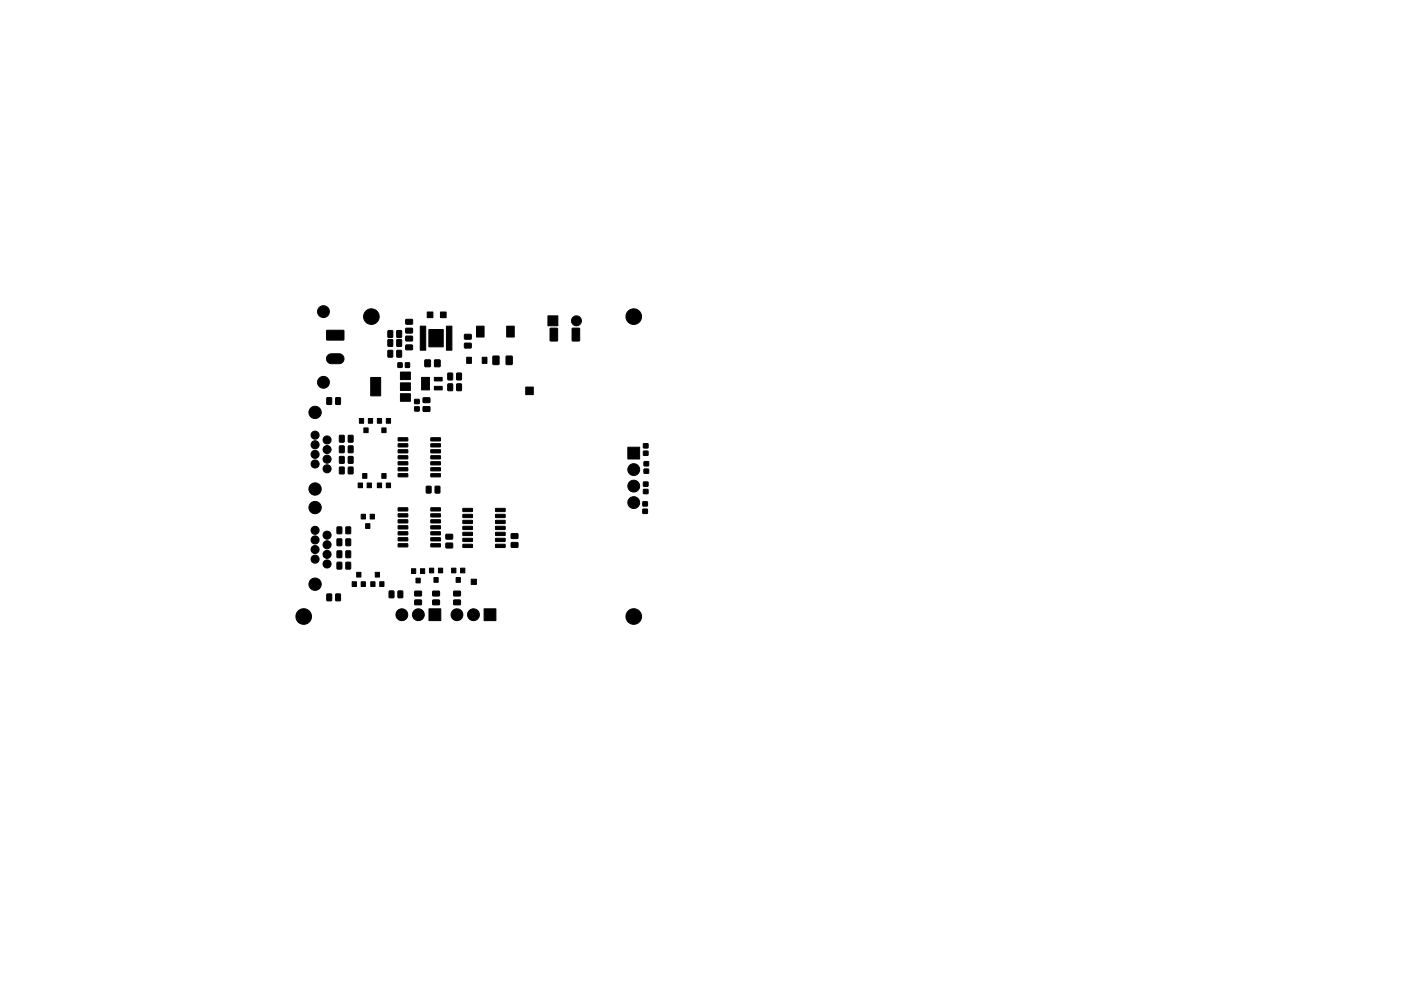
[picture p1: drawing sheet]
<svg xmlns="http://www.w3.org/2000/svg" width="297mm" height="210mm" viewBox="0 0 297 210" stroke-linecap="round" stroke-linejoin="round" font-family="sans-serif">
<g fill="#000" stroke="#000" stroke-width=".21">
<path d="M69.5 75.4l.6-.3h1.8a1.05 1.05 0 0 1 1 1 1.05 1.05 0 0 1-1 1.1h-1.7a1.06 1.06 0 0 1-.9-.7 1.06 1.06 0 0 1 .2-1.1zM69.3 70.1h3.6v2h-3.6zM82.3 74.4h1l-.1 1.4-.9-.1zM82.3 72.1h1l-.1 1.4-.9-.1zM82.3 70.2h1l-.1 1.4-.9-.1zM84.2 74.4h.9v1.4l-1-.1zM84.2 72.1h.9v1.4l-1-.1zM84.2 70.2h.9v1.4l-1-.1zM84.4 77h.8v.9h-.8zM86 77h.8v.9h-.8zM86.1 73.2h1.3l.1 .9-1.4 .1zM86.1 71.4l1.3-.1 .1 1h-1.4z"/>
<path d="M86.1 69.7l1.3-.1 .1 1-1.4 .1zM86.1 67.8h1.3l.1 .9-1.4 .1zM89.1 69.2h1.2v5.1h-1.2zM90.1 76.4h1.2l-.1 1.4-1.1-.1zM90.6 66.2h1.2v1.2h-1.2zM92.2 76.4h1.1v1.4l-1.2-.1zM90.9 69.9h3.1v3.7h-3.1zM93.4 66.2h1.2v1.2h-1.2zM94.7 69.2h1.1v5.1h-1.1zM95 79.2h1l-.1 1.4-.9-.1zM96.9 79.2h.9v1.4l-1-.1zM98.5 72.8h1.3l.1 1h-1.4z"/>
<path d="M98.5 71l1.3-.1 .1 1-1.4 .1zM98.9 75.8h1v1.3h-1zM101 69.2h1.6v2.3h-1.6zM102.2 75.8h1v1.3h-1zM104.5 75.6h1.3l-.1 1.7h-1.2zM107.3 75.6h1.3l-.1 1.7h-1.2zM107.4 69.2h1.6v2.3h-1.6zM116.7 69.7h1.5v2.6h-1.6zM116.2 67h2.1v2.1h-2.1zM121.3 69.7h1.6l-.1 2.6h-1.5zM69.3 84.4h1l-.1 1.4-.9-.1zM71.2 84.4h1l-.1 1.4-.9-.1z"/>
<path d="M72 99.1l1 .1-.1 1.3h-.9zM72 96.9h1l-.1 1.4-.9-.1zM72 94.6l1 .1-.1 1.3h-.9zM72 92.4h1l-.1 1.4-.9-.1zM73.9 99.1l.9 .1v1.3h-1zM73.9 96.9h.9v1.4l-1-.1zM73.9 94.6l.9 .1v1.3h-1zM73.9 92.4h.9v1.4l-1-.1zM76.2 88.8h.9v1h-.9zM77.1 90.8h.9v1h-.9zM78.1 88.8h.9v1h-.9zM78.6 80.1h2.1v3.9h-2.1z"/>
<path d="M80 88.8h.9v1h-.9zM81 90.8h.9v1h-.9zM81.9 88.8h.9v1h-.9zM84.4 99.2h2l.1 .6-2 .1zM84.4 98l2-.1 .1 .7h-2zM84.4 96.7h2l.1 .6-2 .1zM84.4 95.4h2l.1 .6-2 .1zM84.4 94.2l2-.1 .1 .6-2 .1zM84.4 92.9h2l.1 .6-2 .1zM84.9 83.5h2.1v1.6h-2.1zM84.9 81.2h2.1v1.6h-2.1zM84.9 78.9h2.1v1.6h-2.1z"/>
<path d="M87.9 86.3h1v.9h-1zM87.9 84.8h1v.8h-1zM89.7 86.3h1.4v.9l-1.3 .1zM89.7 84.4h1.4v1h-1.3zM89.4 80.1h1.6v2.6h-1.6zM91.4 99.2h1.9l.1 .6-2 .1zM91.4 98l1.9-.1 .1 .7h-2zM91.4 96.7h1.9l.1 .6-2 .1zM91.4 95.4h1.9l.1 .6-2 .1zM91.4 94.2l1.9-.1 .1 .6-2 .1zM91.4 92.9h1.9l.1 .6-2 .1zM92.1 82h1.6v.7h-1.6z"/>
<path d="M92.1 80.1h1.6v.7h-1.6zM95 81.5h1l-.1 1.4-.9-.1zM96.9 81.5h.9v1.4l-1-.1zM111.5 82.1h1.6v1.6h-1.6zM133.1 94.9h2.5v2.5h-2.5zM136.4 95.7h1v.9h-1zM136.4 94.1h1v.9h-1zM136.6 99.5h.9v.9h-.9zM136.6 98h.9v.8h-.9zM71.5 119.3l1 .1-.1 1.3h-.9zM71.5 116.9h1l-.1 1.4h-.9zM71.5 114.4h1l-.1 1.4-.9-.1z"/>
<path d="M71.5 111.8l1 .1-.1 1.3h-.9zM73.4 119.3l.9 .1v1.3h-1zM73.4 116.9h.9v1.4h-1zM73.4 114.4h.9v1.4l-1-.1zM73.4 111.8l.9 .1v1.3h-1zM75.9 102.5h.9v1h-.9zM76.6 109.1h.9v1h-.9zM76.9 100.5h.9v1h-.9zM77.5 111.1h.9v1h-.9zM77.8 102.5h.9v1h-.9zM78.5 109.1h.9v1h-.9zM80 102.5h.9v1h-.9z"/>
<path d="M81 100.5h.9v1h-.9zM81.9 102.5h.9v1h-.9zM84.4 115.4l2-.1 .1 .7h-2zM84.4 114.1h2l.1 .6-2 .1zM84.4 112.8h2l.1 .6-2 .1zM84.4 111.6l2-.1 .1 .6-2 .1zM84.4 110.3h2l.1 .6-2 .1zM84.4 109h2l.1 .6-2 .1zM84.4 107.8l2-.1 .1 .6-2 .1zM84.4 100.5h2l.1 .6-2 .1zM90.4 103.2h1l-.1 1.4-.9-.1zM92.3 103.2h1l-.1 1.4-.9-.1z"/>
<path d="M91.4 115.4l1.9-.1 .1 .7h-2zM91.4 114.1h1.9l.1 .6-2 .1zM91.4 112.8h1.9l.1 .6-2 .1zM91.4 111.6l1.9-.1 .1 .6-2 .1zM91.4 110.3h1.9l.1 .6-2 .1zM91.4 109h1.9l.1 .6-2 .1zM91.4 107.8l1.9-.1 .1 .6-2 .1zM91.4 100.5h1.9l.1 .6-2 .1zM94.6 115.3l1.3-.1 .1 1h-1.4zM94.6 113.4h1.3l.1 .9-1.4 .1zM98.1 115.5h2l.1 .6-2 .1zM98.1 114.2h2l.1 .6-2 .1z"/>
<path d="M98.1 113l2-.1 .1 .6-2 .1zM98.1 111.7h2l.1 .6-2 .1zM98.1 110.4h2l.1 .6-2 .1zM98.1 109.2l2-.1 .1 .6-2 .1zM98.1 107.9h2l.1 .6h-2zM105.1 115.5h1.9l.1 .6-2 .1zM105.1 114.2h1.9l.1 .6-2 .1zM105.1 113l1.9-.1 .1 .6-2 .1zM105.1 111.7h1.9l.1 .6-2 .1zM105.1 110.4h1.9l.1 .6-2 .1zM105.1 109.2l1.9-.1 .1 .6-2 .1zM105.1 107.9h1.9l.1 .6h-2z"/>
<path d="M108.4 115.1h1.4v1h-1.4zM108.4 113.3l1.4-.1v1h-1.4zM136.3 108h1v.9h-1zM136.3 106.5h1v.8h-1zM136.4 103.9h1v.8h-1zM136.4 102.3h1v.8h-1zM69.3 126.1h1l-.1 1.4-.9-.1zM71.2 126.1h1l-.1 1.4-.9-.1zM74.7 123.4h.9v1h-.9zM75.6 121.4h.9v1h-.9zM76.6 123.4h.9v1h-.9zM78.6 123.4h.9v1h-.9z"/>
<path d="M79.6 121.4h.9v1h-.9zM80.5 123.4h.9v1h-.9zM82.5 125.4h1v1.4h-1zM84.4 125.4h1l-.1 1.4h-.9zM87.2 120.7h.9v1h-.9zM88.2 122.7h.9v1h-.9zM88 127.3h1.3l.1 1h-1.4zM88 125.5l1.3-.1 .1 1h-1.4zM89.1 120.7h.9v1h-.9zM91.1 120.5h.9v1h-.9zM92 122.5h.9v1h-.9zM91.8 127.3h1.3l.1 1h-1.4z"/>
<path d="M91.8 125.5l1.3-.1 .1 1h-1.4zM91 129.2h2.5v2.5h-2.5zM93 120.5h.9v1h-.9zM95.8 120.5h.9v1h-.9zM96.2 127.3h1.4v1h-1.4zM96.2 125.5l1.4-.1v1h-1.4zM96.7 122.5h.9v1h-.9zM97.7 120.5h.9v1h-.9zM99.9 122.9h1.1v1.1h-1.1zM102.6 129.2h2.5v2.5h-2.5z"/>
<circle cx="68.6" cy="66.1" r="1.26"/>
<circle cx="78.7" cy="67.2" r="1.66"/>
<circle cx="122.2" cy="68.1" r="1.06"/>
<circle cx="134.4" cy="67.2" r="1.66"/>
<circle cx="66.8" cy="94.4" r=".86"/>
<circle cx="66.8" cy="98.4" r=".86"/>
<circle cx="66.8" cy="96.4" r=".86"/>
<circle cx="66.8" cy="92.3" r=".86"/>
<circle cx="66.8" cy="87.5" r="1.31"/>
<circle cx="68.6" cy="81.1" r="1.26"/>
<circle cx="69.3" cy="97.4" r=".86"/>
<circle cx="69.3" cy="95.4" r=".86"/>
<circle cx="69.3" cy="99.5" r=".86"/>
<circle cx="69.3" cy="93.3" r=".86"/>
<circle cx="134.4" cy="99.6" r="1.26"/>
<circle cx="66.8" cy="118.6" r=".86"/>
<circle cx="66.8" cy="114.6" r=".86"/>
<circle cx="66.8" cy="116.6" r=".86"/>
<circle cx="66.8" cy="112.5" r=".86"/>
<circle cx="66.8" cy="107.7" r="1.31"/>
<circle cx="66.8" cy="103.8" r="1.31"/>
<circle cx="69.3" cy="117.6" r=".86"/>
<circle cx="69.3" cy="115.6" r=".86"/>
<circle cx="69.3" cy="119.7" r=".86"/>
<circle cx="69.3" cy="113.5" r=".86"/>
<circle cx="134.4" cy="103.1" r="1.26"/>
<circle cx="134.4" cy="106.6" r="1.26"/>
<circle cx="64.4" cy="130.8" r="1.66"/>
<circle cx="66.8" cy="123.9" r="1.31"/>
<circle cx="85.2" cy="130.4" r="1.26"/>
<circle cx="88.7" cy="130.4" r="1.26"/>
<circle cx="96.9" cy="130.4" r="1.26"/>
<circle cx="100.4" cy="130.4" r="1.26"/>
<circle cx="134.4" cy="130.8" r="1.66"/>
</g>
</svg>
